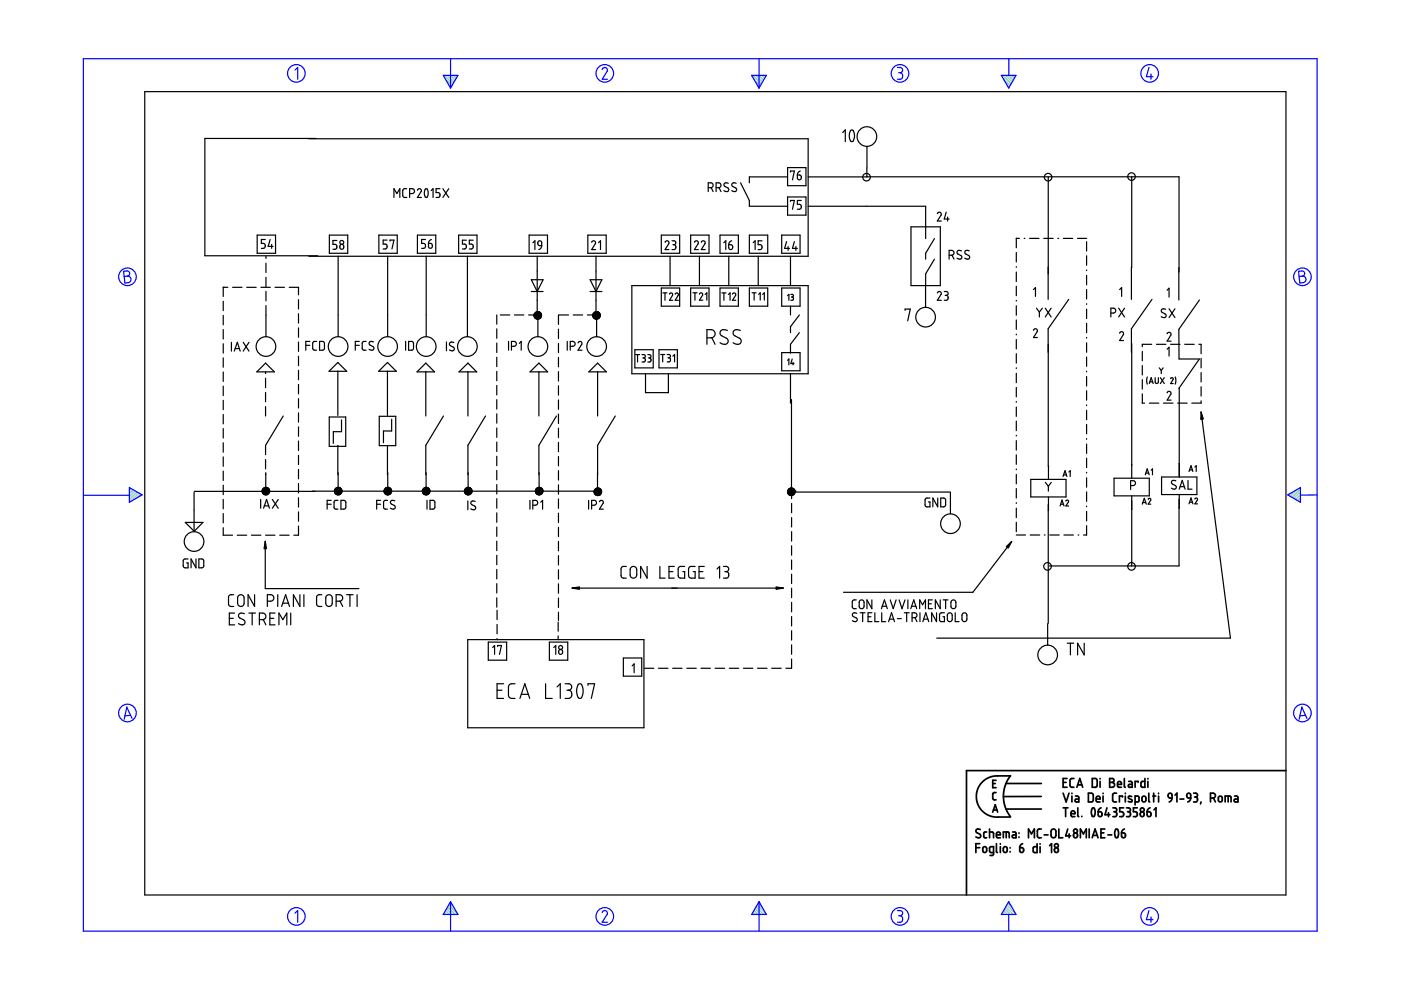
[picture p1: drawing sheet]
<svg xmlns="http://www.w3.org/2000/svg" width="297mm" height="210mm" viewBox="0 0 297 210" stroke-linecap="round" stroke-linejoin="round" font-family="sans-serif">
<g fill="none" stroke="#000" stroke-width=".25">
<path d="M30.7 19.4h241.9v170.4h-241.9zM65.5 29.4h105.8v24.9h-105.8M67 29.4h-23.6v24.8h24M150.2 39.8l.8-.1 .2-.3-.1-.4-.4-.2h-.5v1.8M150.8 39.8l.4 .8M151.8 39.8l.9-.1 .2-.4-.2-.4-.9-.1v1.8M152.4 39.8l.5 .8M154.4 38.9l-.6-.1-.3 .4 .1 .3 .8 .4v.6l-.5 .1-.4-.2M156.1 38.9l-.6-.1-.3 .1v.4l.9 .6v.6l-.5 .1-.4-.2M157 38.8l1.9 3.7v1.2h8.1M167 37.5h-8.1v1.3M167 35.5h3.9v3.9h-3.9z"/>
<path d="M167.6 36.5v-.2h.8l-.4 1.8M169.1 37.1h.5l.3 .2v.5l-.2 .3h-.2l-.4-.2zM169.7 36.3l-.5 .3-.1 .5M178.7 28.1l.5-.6v2.5M180.4 27.6h.5l.2 .5 .1 .9-.2 .7a.41 .41 0 0 1-.6 .3 .41 .41 0 0 1-.2-.5l-.1-1zM183.7 37.5h66.3v20.2M183.8 35.6v1.9h-12.5M183.8 31v4.6M222.2 37.5v26M239.9 37.5v19.3M54.5 49.8h3.9v3.9h-3.9zM56.2 50.8h-.8v.8h.6l.2 .3-.1 .7-.7 .1"/>
<path d="M56.4 54.3v.5M56.4 55.8v2M56.4 58.8v2M57.3 50.8l-.4 1.4h1M57.6 51.8v.9M69.8 49.8h3.9v3.9h-3.9zM71.4 51h-.8v.8h.5l.3 .3-.1 .6-.7 .2M71.7 54.3v17.1M72.2 51.9l.4-.1 .3 .3v.5l-.3 .2-.5-.2v-.4zM80.3 49.8h3.9v3.9h-3.9zM82.1 50.9h-.9v.9h.5l.4 .3-.1 .6-.8 .1M82.2 54.3v17.1"/>
<path d="M82.7 51.1v-.2h.8l-.4 1.9M83.5 41.9v-1.9l.7 1 .6-1v1.9M86.2 40h-.6l-.2 .4 .1 1.3 .2 .2h.5M86.8 41h.7l.3-.1 .1-.5-.2-.3-.9-.1v1.9M88.5 40.3l.5-.3 .3 .4-.8 1.5h.8M88.5 49.8h3.9v3.9h-3.9zM90.2 40.1a.55 .55 0 0 1 .6 .7l-.1 .8a.34 .34 0 0 1-.5 .2 .34 .34 0 0 1-.2-.4v-.6zM90.2 50.8h-.8v.8h.6l.2 .3-.2 .7-.6 .1M90.4 54.3v17.1M90.8 51.6l.8 .2 .1 .5-.2 .2-.4 .1-.2-.1zM91.4 40.4l.4-.4v1.9M91.5 50.8l-.5 .3-.2 .5"/>
<path d="M93.3 40h-.8v.8l.5 .1 .3 .3-.2 .6-.6 .1M93.9 40l1.2 1.9M95.1 40l-1.2 1.9M97.2 49.8h3.9v3.9h-3.9zM98.9 50.9h-.9v.9h.6l.3 .3-.1 .6-.8 .1M99.1 54.3v17.1M100.3 50.9h-.8v.9h.5l.3 .3-.1 .6-.7 .1M112.2 49.8h3.9v3.9h-3.9zM112.6 59.3h2.5l-1.2 2.5zM113 51.5l.4-.4v1.8M113.9 54.3v11.9M114.2 51.2l.4-.1 .2 .1 .1 .9-.8-.2-.1-.5z"/>
<path d="M114.9 52.1l-.2 .5-.5 .3M124.6 49.8h3.9v3.9h-3.9zM125.1 59.3h2.5l-1.2 2.5zM125.5 51.4l.2-.3h.3l.3 .3-.8 1.5h.8M126.4 54.3v12.5M126.9 51.5l.4-.4v1.8M140.2 49.8h3.9v3.9h-3.9zM141 51.4l.3-.3 .5 .1v.5l-.8 1.2h.8M142.1 54.3v6.3M142.5 51.1h.5l.3 .2-.1 .4-.3 .2M142.7 51.9h.2M142.9 51.9l.3 .1 .1 .6-.3 .3h-.5"/>
<path d="M146.4 49.8h3.9v3.9h-3.9zM147.2 51.4l.4-.3 .4 .1v.4l-.8 1.3h.9M148.3 54.3v6.3M148.7 51.4l.3-.3 .5 .1v.4l-.8 1.3h.8M152.7 49.8h3.8v3.9h-3.8zM153.5 51.5l.4-.4v1.8M154.5 51.9l.8 .1v.5l-.1 .4h-.3l-.3-.2zM154.5 54.3v6.3M155.1 51.1l-.5 .3-.1 .5M158.9 49.8h3.9v3.9h-3.9zM159.7 51.5l.4-.4v1.8M160.8 54.3v6.3"/>
<path d="M161.6 51.1h-.9v.8h.6l.3 .4-.1 .5-.8 .1M165.7 49.8h3.9v3.9h-3.9zM166.8 51.2l-.5 1.5h1.1M167 41.8h3.9v3.8h-3.9zM167.1 52.3v.8M167.6 42.7v-.2h.8l-.4 1.9M167.6 54.3v6.3M168.4 51.2l-.4 1.5h1.1M168.7 52.3v.8M169.9 42.5h-.8v.8h.5l.3 .3-.1 .6-.7 .2M171.3 43.7h25v6.9M193.1 48.1h6.3v12.5h-6.3z"/>
<path d="M198.1 50.6l-1.8 3.1v1.2M198.1 54.9l-1.8 3.2v2.5M198.7 45.3l.5-.3 .4 .4-.9 1.5h.9M200.6 45l-.4 1.4h1M200.9 46v.9M201.2 54.1l.9-.1 .2-.3-.1-.4-.3-.2h-.7v1.8M201.8 54.1l.5 .8M203.8 53.2l-.7-.1-.2 .5 .9 .6 .1 .6-.5 .1-.5-.2M205.5 53.2l-.7-.1-.2 .5 .2 .3 .7 .4v.5l-.4 .1-.5-.2M215.5 50.5h.1M215.5 53.5v2M215.5 56.5v.2"/>
<path d="M215.5 57.7v2M216.1 50.5h-.6v2M217.1 50.5h.2M218.3 50.5h2M221.3 50.5h2M224.3 50.5h.2M225.4 50.5h2M228.5 50.5h1.9M230.4 51.2v2M230.4 54.2v2M230.4 57.2v.2M230.4 58.4v2"/>
<path d="M239.9 56.6v6.9M249.9 56.7v6.9M47.3 60.9h.1M47.3 63.9v2M47.3 66.9v2M47.3 69.9v2M47.3 72.9v2M47.3 75.9v2M47.3 78.9v2M48.3 60.9h-1v2M49.1 72.6v1.8M49.3 60.9h2"/>
<path d="M49.7 74.4l.6-1.8 .6 1.8M49.9 73.9h.9M51.6 72.6l1.2 1.8M52.3 60.9h2M52.8 72.6l-1.2 1.8M54.4 78.8l1.9-1.8 1.9 1.8zM55.3 60.9h2M56.3 78.8v.4M56.4 61.8v2M56.4 64.8v6.6M58.3 60.9h2M61.3 60.9h2v1.6"/>
<path d="M63.3 63.5v2M63.3 66.5v2M63.3 69.5v2M63.3 72.5v2M63.3 75.5v2M63.3 78.5v2M64.8 73.2h.9M65.7 72.4h-.9v1.9M67.1 72.4h-.6l-.2 .3v1.2l.3 .4h.5M67.8 72.4h.7l.3 .3v1.2l-.3 .3-.7 .1zM71.6 78.7v9.4M71.6 76.9l1.9 1.8h-3.7z"/>
<path d="M75.3 73.2h.9M76.2 72.4h-.9v1.9M77.6 72.4h-.6l-.2 .3 .1 1.4 .2 .2h.5M79.2 72.5l-.7-.1-.2 .5 .8 .6 .1 .6-.5 .2-.4-.3M80.3 78.7l1.8-1.8 1.9 1.8zM82.1 78.7v9.4M86 72.4v1.9M86.6 72.4h.8l.3 .3v1.2l-.3 .3-.8 .1zM90.3 77l1.8 1.8h-3.7zM90.3 78.8v9.4M94.7 72.5v1.9M96.2 72.6l-.6-.1-.3 .2v.3l1 .7v.4l-.3 .3-.7-.2"/>
<path d="M97.3 78.8l1.9-1.8 1.9 1.8zM99.2 78.8v9.4M105.3 66.8v1.9M105.3 69.7v2M105.3 72.7v2M105.3 75.7v2M105.3 78.7v2M106.1 66.8h2M107.8 72.4v1.9M108.4 73.4l.9-.1 .2-.3-.1-.4-.3-.2h-.7v1.9M109.1 66.8h2M110.1 72.8l.4-.4v1.9"/>
<path d="M112.1 66.8h1.9M112.4 78.8l1.9-1.8 1.8 1.8zM112.6 61.8h2.5M113.6 66.8l-.4 .3M113.8 66.8l-.5 .5M113.8 66.1l-.6 .5M113.9 66.1l-.7 .6M114 66.8l-.6 .6M114 66.8v4.6M114 66.1l-.8 .8M114.1 66.8l-.7 .6M114.1 66.1l-.9 .9"/>
<path d="M114.2 66.8l-.7 .7M114.2 66.1l-.7 .7M114.3 78.8v9.4M114.3 66.1l-1 1.1M114.4 66.1l-.6 .7M114.4 66.2l-1.1 1.1M114.5 66.3l-.5 .5M114.5 67.4l-.1 .2M114.5 66.8l-.8 .8M114.5 66.7l-.9 .9M114.5 66.8h.1M114.5 66.3h.1"/>
<path d="M114.6 66.8h-.1M114.6 66.3h-.1M114.6 66.4l-.4 .4M114.7 67.3l-.2 .2M114.7 66.4l-1.1 1.1M114.7 66.5l-.2 .2M114.7 67.2l-.4 .4M114.7 66.5l-.2 .3M114.8 66.7l-1 .9M114.8 67l-.7 .7M114.8 66.7l-.9 .9M114.8 66.9l-.8 .8"/>
<path d="M118.4 66.8v2M118.4 69.8v2M118.4 72.8v2M118.4 75.8v2M118.4 78.8v2M118.5 66.8h2M120.3 72.4v1.9M120.9 73.4l.9-.1 .1-.3-.1-.4-.3-.2h-.6v1.9M121.5 66.8h2M122.6 72.7l.3-.3 .4 .2 .1 .3-.8 1.4h.8M124.5 66.8h2M124.8 78.8l1.9-1.8 1.9 1.8z"/>
<path d="M125.1 61.8h2.5M125.9 66.8l-.2 .2M126.1 66.8l-.4 .4M126.2 66.1l-.5 .5M126.3 66.8l-.5 .5M126.3 66.1l-.6 .6M126.5 66.8l-.6 .6M126.5 66.8v4.6M126.5 66.1l-.8 .8M126.6 66.1l-.7 .7M126.7 66.1l-1 1M126.7 78.8v9.4"/>
<path d="M126.7 66.1l-.6 .7M126.8 66.8l-.8 .7M126.9 66.1l-.7 .7M126.9 66.2l-1.1 1.1M127 66.9l-.7 .7M127 66.3l-.6 .5M127 66.3h.1M127 66.3l-.5 .5M127 66.8h.1M127.1 66.4l-1.1 1.1M127.1 67.3l-.2 .3M127.1 66.4l-.4 .4"/>
<path d="M127.2 66.5l-1.1 1.1M127.2 67.2l-.5 .4M127.2 66.5l-1 1.1M127.3 66.7l-1 .9M127.3 67l-.8 .7M127.3 66.7l-.2 .1M127.3 66.9l-.8 .8M134 60.6h37.3v18.6h-37.3zM134.6 74.1h3.9v3.9h-3.9zM134.7 75.2h.9M135.2 75.2v1.6M136.1 75.2h.5a.35 .35 0 0 1 .2 .4 .35 .35 0 0 1-.3 .3"/>
<path d="M136.3 75.9h.2M136.5 75.9l.3 .1v.5l-.2 .3h-.5M136.9 79.3v3.9h4.8v-3.9M137.4 75.2h.4a.35 .35 0 0 1 .2 .4 .35 .35 0 0 1-.3 .3M137.5 75.9h.2M137.7 75.9l.3 .3v.4l-.2 .2h-.4M139.7 74.1h3.9v3.9h-3.9zM140.1 75.2h.8M140.2 61.1h3.9v3.8h-3.9zM140.5 75.2v1.5M140.5 62.1h.9M141 62.1v1.6"/>
<path d="M141.5 75.2h.4a.34 .34 0 0 1 .3 .4 .34 .34 0 0 1-.4 .3M141.6 75.9h.2M141.8 75.9l.3 .2v.4l-.2 .2h-.4M141.9 62.4a.35 .35 0 0 1 .5-.3 .35 .35 0 0 1 .2 .5l-.7 1.1h.7M142.7 75.5l.3-.3v1.5M143.2 62.4a.35 .35 0 0 1 .4-.3 .35 .35 0 0 1 .2 .5l-.6 1.1h.6M146.4 61.1h3.9v3.8h-3.9zM146.9 62.1h.9M147.3 62.1v1.5M148.3 62.4a.35 .35 0 0 1 .5-.3 .35 .35 0 0 1 .1 .5l-.6 1h.7M149.5 62.4l.4-.3v1.5M149.9 71.6h1.1l.4-.3 .2-.7-.3-.5-.4-.2h-1v3.1"/>
<path d="M150.9 71.6l.7 1.4M152.7 61.1h3.8v3.8h-3.8zM153.1 62.1h.8M153.5 62.1v1.6M154.2 70.1l-1.1-.2-.3 .3-.1 .5 .2 .4 1.4 .8 .1 .4-.1 .4-.4 .3h-.4l-.8-.3M154.4 62.4l.4-.3v1.6M155.3 62.4a.36 .36 0 0 1 .5-.3 .36 .36 0 0 1 .2 .5l-.7 1.1h.7M157 70.1l-1.1-.2-.4 .3-.1 .5 .2 .4 1.4 .7 .1 .4v.4l-.5 .4-.6-.1-.6-.2M158.9 61.1h3.9v3.8h-3.9zM159.4 62.1h.9M159.9 62.1v1.5M160.8 62.4l.4-.3v1.5"/>
<path d="M161.7 62.4l.4-.3v1.5M165.7 61.1h3.9v3.8h-3.9zM165.7 74.8h3.9v3.8h-3.9zM167 62.7l.3-.3v1.3M167 76.4l.3-.3v1.3M167.6 64.9v1.9M167.6 79.2v6.3M167.7 62.4h.3a.28 .28 0 0 1 .2 .3 .28 .28 0 0 1-.2 .3M167.8 63h.2M168 63l.2 .2v.3l-.1 .1-.4 .1M168 76.1l-.3 1h.7M168.1 76.8v.6"/>
<path d="M169.5 66.8l-1.9 2.5v1.2M169.5 70.5l-1.9 2.5v1.9M191.9 65.8v-.3h1.1l-.6 2.5M196.2 60.6v4.6M198.7 62.1l.3-.3h.3l.3 .4-.9 1.5h.9M200.2 61.8h.5l.3 .2v.4l-.4 .2M200.4 62.6h.2M200.6 62.6l.4 .2v.6l-.3 .3h-.5M215.5 60.7v2M215.5 63.7v.1M215.5 64.8v2M215.5 67.8v2"/>
<path d="M215.5 70.8v.2M215.5 72v2M215.5 75v2M215.5 78v.1M215.5 79.1v2M219.1 70l.3-.3 .5 .2v.4l-.8 1.3h.8M219.1 61.4l.4-.4v1.8M219.8 65.3l.6 .9M220.4 66.2v1M221 65.3l-.6 .9M221.6 65.3l1.3 1.9M222.9 65.3l-1.3 1.9"/>
<path d="M226.6 63.5l-4.4 6.2 .1 31.9M230.4 61.4v2M230.4 64.4v.1M230.4 65.5v2M230.4 68.5v2M230.4 71.5v.2M230.4 72.7v2M230.4 75.7v2M230.4 78.7v.1M230.4 79.8v2.1M235.5 66.4h.6l.4-.2 .1-.4-.3-.4-.8-.1v1.9M237.2 65.3l1.2 1.9"/>
<path d="M237.4 70.6l.3-.3 .5 .3v.3l-.8 1.3h.8M237.4 61.4l.4-.4v1.8M238.4 65.3l-1.2 1.9M239.9 72.9v28.5M242.2 74.5v2M242.2 77.5v2M243.2 79.9l-.1 .5 .1 1M244.2 73h-2v.5M244.2 63.5l-4.3 6.2v5M245.2 73h2M245.8 78l.4 .5M246.2 78.5v.7"/>
<path d="M246.6 78l-.4 .5M247.1 65.6l-.6-.1-.3 .5 .1 .2 .9 .5v.4l-.2 .2-.8-.2M247.5 70.8l.3-.3 .4 .1 .1 .4-.8 1.3h.8M247.5 61.5l.4-.4v1.9M247.5 74l.4-.4v1.9M247.9 65.5l1.2 1.8M248.2 73h2M249.1 65.5l-1.2 1.8M249.2 79.9l.1 .6-.1 .9M251.2 73h2M254.2 73h.5v2M254.3 63.6l-4.4 6.2 .1 6.3h4.3"/>
<path d="M254.3 76.1l-4.4 6.3M254.7 76v2M254.7 79v2M47.3 81.9v2M47.3 84.9v2M47.3 87.9v2M47.3 90.9v2M47.3 93.9v2M47.3 96.9v2M47.3 99.9v2M56.3 80.2v2M56.3 83.2v2"/>
<path d="M56.3 86.2v2M56.3 97.4v2M60 88.2l-3.7 6.2v2M63.3 81.5v2M63.3 84.5v2M63.3 87.5v2M63.3 90.5v2M63.3 93.5v2M63.3 96.5v2M63.3 99.5v2M69.8 88.4h3.5v6.2h-3.5zM71.6 94.4v6.2"/>
<path d="M72.4 89v2.5h-1.7v2.5M80.4 88.3h3.5v6.2h-3.5zM82.1 94.4v6.2M83 88.9v2.5h-1.7v2.5M94 88.2l-3.7 6.2v6.2M102.9 88.2l-3.7 6.2 .1 9.8M105.3 81.7v2M105.3 84.7v2M105.3 87.7v2M105.3 90.7v2M105.3 93.7v2M105.3 96.7v2"/>
<path d="M105.3 99.7v2M118 88.2l-3.7 6.2v9.8M118.4 81.8v2M118.4 84.8v2M118.4 87.8v2M118.4 90.8v2M118.4 93.8v2M118.4 96.8v2M118.4 99.8v2M130.5 88.2l-3.8 6.2v9.8M167.8 84.7v21M215.5 82.1v2"/>
<path d="M215.5 85.1v.2M215.5 86.3v2M215.5 89.3v2M215.5 92.3v.1M215.5 93.4v2M215.5 96.4v2M215.5 99.4v.2M230.4 82.8v2M230.4 85.9v.1M230.4 87v2M230.4 90v2M230.4 93v.1"/>
<path d="M230.4 94.1v2M230.4 97.1v2M239.9 98.6h.1M242.2 83.5v2h.5M242.2 80.5v2M243.7 81.3l.4-1.2 .4 1.2M243.7 85.5h2M243.8 81h.6M244.1 99.7l.2-.3v1.3M244.9 80.1v.9a.34 .34 0 0 0 .4 .3 .34 .34 0 0 0 .3-.3v-.9M246 80.1l.8 1.2M246.7 85.5h2"/>
<path d="M246.8 80.1l-.8 1.2M247.5 83.3l.3-.3 .4 .2 .1 .3-.8 1.3h.8M248.2 80.3a.27 .27 0 0 1 .4-.2 .27 .27 0 0 1 .1 .4l-.5 .8h.6M249.7 85.5h2M250 98.3h.1M250 82.2v18.9M252.1 100l.4-1.3 .4 1.3M252.2 99.6h.6M253.3 99l.3-.3v1.3M254.7 82v2M254.7 85v.5h-2M254.7 87.3l6.2 48h-62.3"/>
<path d="M39.3 110.8h3.7l-1.8 1.8zM39.9 118.5h-.8l-.2 .3-.1 1.2 .2 .3 .9 .1v-1h-.3M41.1 104.4v8.3M41.2 104.2h25.6M41.6 118.5v1.9l-1.1-1.9v1.9M42.2 118.5h.6l.4 .2v1.3l-.3 .4h-.7zM47.3 111.9v1.6h2M47.3 102.9v2M47.3 105.9v2M47.3 108.9v2M50.3 113.5h2M53.3 113.5h2"/>
<path d="M55.3 105.9v1.9M55.9 107.8l.6-1.9 .6 1.9M56 104.1l-.4 .4M56 103.4l-.4 .4M56 107.3h1M56.2 103.4l-.6 .5M56.2 114.8v10h19.9M56.3 104.1l-.5 .5M56.3 100.4v.2M56.3 113.5h2M56.3 103.3l-.7 .8M56.3 100.2v4"/>
<path d="M56.4 103.3l-.8 .9M56.5 104.1l-.6 .7M56.5 103.3l-.9 1M56.6 103.4l-1 1M56.7 104.1l-.7 .7M56.7 103.4l-.8 .7M56.7 103.4l-1 1.1M56.9 103.5l-1.2 1.1M56.9 104.1l-.7 .8M57 103.6l-1.2 1.1M57 103.6l-.5 .5M57 103.7l-.4 .4"/>
<path d="M57.1 103.8l-1.1 1M57.1 104.4l-.5 .5M57.1 103.8l-.3 .3M57.1 104.1l-.7 .8M57.1 104.3l-.6 .6M57.1 103.9l-1 1M57.2 104.1l-.9 .8M57.2 104l-.2 .1M57.7 105.9l1.3 1.9M59 105.9l-1.3 1.9M59.3 113.5h2M63.3 111.5v2h-1"/>
<path d="M63.3 102.5v2M63.3 105.5v2M63.3 108.5v2M66.2 104.1h60.6l-.7 .7M69.4 106.9h.8M70.2 106.1h-.8v1.8M70.9 104.1h.1M70.9 104.3h.1M71.2 104.1l-.2 .3M71.3 104.1l-.3 .4M71.4 103.4l-.4 .4M71.5 103.4l-.6 .5"/>
<path d="M71.5 104.1l-.4 .5M71.6 106.1h-.5l-.3 .3 .1 1.3 .2 .2h.5M71.7 100.2v4M71.7 103.3l-.8 .8M71.8 103.3l-.9 .8M71.8 104.1l-.6 .7M71.9 103.3l-1 1M71.9 103.4l-.8 .7M72.1 103.4l-.8 .7M72.1 103.4l-1.1 1.1M72.2 103.5l-.7 .6M72.2 103.5l-1.1 1.2"/>
<path d="M72.3 106.1h.7l.3 .3v1.1l-.3 .4h-.7zM72.3 104.1l-.8 .8M72.3 103.6l-.6 .5M72.3 103.6l-1.1 1.1M72.4 103.7l-1.1 1.1M72.4 103.8l-1 1.1M72.4 104.1l-.8 .8M72.5 104.4l-.5 .5M72.5 103.9l-1 1M72.5 104.3l-.6 .6M72.5 103.9l-.3 .2M72.5 104.1l-.8 .8"/>
<path d="M72.5 104.1h-.1M79.9 106.9h.8M80.7 106.1h-.8v1.8M81.6 104.1l-.2 .2M81.7 103.5l-.1 .2M81.9 104.1l-.4 .4M81.9 103.4l-.4 .4M82 104.1l-.4 .5M82.1 103.3l-.7 .7M82.1 106.1h-.5l-.3 .3 .1 1.4 .7 .1M82.2 103.3l-.8 .8M82.2 100.2v4"/>
<path d="M82.3 103.3l-.8 .8M82.4 103.3l-1 1M82.5 104.1l-.7 .7M82.5 103.4l-.8 .7M82.6 103.4l-1.1 1M82.7 103.5l-.7 .6M82.7 103.5l-1.1 1.1M82.7 104.1l-.7 .8M82.8 103.5l-1.1 1.2M82.8 103.6l-1.1 1.1M82.9 104.6l-.2 .2M82.9 103.7l-1.1 1.1"/>
<path d="M82.9 103.7l-.4 .4M83 104.1l-.8 .8M83 103.8l-1.1 1.1M83 103.9l-.3 .2M83 104.3l-.6 .6M83 104.2l-.7 .7M83 104l-.9 .9M83 104l-.1 .1M83.7 106.2l-.7-.1-.2 .5 .9 .7 .1 .5-.5 .1-.5-.2M89.6 104.1v.1M89.6 104.1h-.1M89.6 103.8h.1"/>
<path d="M89.9 104.1l-.3 .3M90.1 104.1l-.4 .5M90.1 103.4l-.5 .5M90.2 103.3l-.6 .6M90.3 104.1l-.5 .6M90.3 100.2v4M90.4 103.3l-.8 .8M90.5 104.1l-.6 .7M90.5 106.1v1.8M90.6 103.4l-1 .9M90.6 103.4l-.8 .7M90.7 103.4l-1.1 1.1"/>
<path d="M90.8 103.4l-.8 .7M90.8 103.5l-1.1 1.1M90.9 104.1l-.8 .8M90.9 103.5l-.6 .6M91 103.6l-1.1 1.2M91 103.7l-.5 .4M91.1 104.5l-.4 .3M91.1 103.7l-.5 .4M91.1 103.8l-1.1 1.1 .7-.8M91.1 103.9l-.9 1M91.1 104.4l-.5 .5M91.1 104.1l-.8 .8"/>
<path d="M91.1 103.9l-.2 .2M91.1 104.2l-.7 .7M91.1 104.1h.1M91.2 106.1h.7l.3 .3v1.2l-.3 .3h-.7zM98.5 104.1v.1M98.7 104.1l-.2 .3M99 103.4l-.5 .4M99 104.7l-.1 .1M99 104.6l-.2 .2M99 103.8l-.5 .5M99 104.1h-.2M99 103.6l-.5 .5"/>
<path d="M99 103.4l-.5 .5M99 104.1v.1M99.1 103.3l-.1 .2M99.2 106.2v1.9M99.2 104.1l-.2 .3M99.3 103.3l-.8 .8M99.3 103.3l-.3 .4M99.4 104.1l-.4 .5M99.5 103.4l-.8 .7M99.5 103.4l-.5 .5M99.6 103.4l-1 1.1M99.7 104.1l-.8 .7"/>
<path d="M99.7 103.4l-.7 .7M99.8 103.5l-1.1 1.1 .3-.2M99.8 103.5l-.6 .6M99.9 103.6l-.6 .5M99.9 104.1l-.8 .8M99.9 103.6l-1.2 1.1M100 103.7l-1 1.1M100 103.8l-.4 .3M100 104.5l-.4 .4M100 104.4l-.5 .5M100 103.9l-.2 .2M100.1 103.9l-1.1 1"/>
<path d="M100.1 104.2l-.8 .7M100.1 104.1l-.9 .8M100.8 106.3l-.7-.1-.2 .2-.1 .3 1 .7v.5l-.5 .2-.5-.2M105.3 102.7v2M105.3 105.7v2M105.3 108.7v2M105.3 111.7v2M105.3 114.7v2M105.3 117.7v2M112.4 106.1v1.8M113 107.1l.8-.1 .2-.3-.1-.4-.3-.2h-.6v1.8M113.6 104.1l-.1 .2"/>
<path d="M113.8 104.1l-.2 .3M113.8 103.5l-.1 .2M114 104.1l-.4 .4M114.1 103.4l-.6 .5M114.2 103.3l-.7 .7M114.4 103.3l-.9 .8M114.4 103.3l-.9 .9M114.5 104.6l-.3 .3M114.5 104.4l-.5 .5M114.5 104.1l-.6 .7 .6-.7M114.5 103.7l-.8 .9M114.5 103.4l-.9 1"/>
<path d="M114.5 104.7l-.2 .2M114.5 103.8l-.3 .3M114.5 103.4l-.7 .7M114.6 104.1l-.1 .1M114.6 106.5l.4-.4v1.8M114.7 103.4l-.7 .7M114.8 103.5l-.3 .2M114.8 104.1l-.3 .3M114.9 103.5l-1.2 1.2 .5-.6M114.9 103.6l-.4 .3M115 103.7l-.5 .4M115 104.1l-.5 .5"/>
<path d="M115 103.8l-1 1.1M115 104.5l-.3 .4M115.1 103.8l-.4 .3M115.1 104.2l-.7 .7M115.1 103.9l-1 1M115.1 104l-.1 .1M115.1 104.2l-.6 .6M118.4 102.8v2M118.4 105.8v2M118.4 108.8v2M118.4 111.8v2M118.4 114.8v2"/>
<path d="M118.4 117.8v2M124.8 106.1v1.8M125.4 107.1h.6l.4-.2 .1-.4-.2-.3-.9-.1v1.8M126.1 104.1l-.2 .2M126.3 104.1l-.3 .4M126.4 103.6l-.4 .3M126.5 103.5l-.5 .5M126.7 103.5l-.7 .6M126.7 103.5l-.8 .7M126.9 103.5l-.7 .6M127 103.5l-1 .9M127 105h.1"/>
<path d="M127 105l-.1 .1M127 104.7l-.3 .4M127 104.5l-.5 .5M127 104.3l-.7 .6M127 104.1l-.8 .8M127 103.8l-.9 .9M127 103.9l-.3 .2M127 103.6l-.6 .5M127.1 106.4l.3-.3 .4 .2 .1 .4-.8 1.2h.8M127.1 103.5l-1.1 1.1 .5-.5M127.1 103.6l-.1 .1M127.2 104.1l-.8 .9"/>
<path d="M127.2 103.6l-.2 .3M127.3 103.7l-1.1 1.2M127.4 104.1l-.9 .9M127.4 103.8l-.4 .4M127.4 103.8l-.3 .3M127.5 103.9l-.5 .5M127.5 104l-.2 .1M127.5 104.4l-.5 .6 .5-.5M127.5 104.1l-.5 .5M127.6 104.2l-.9 .9M127.6 104.3l-.6 .5M167 104.1v.1"/>
<path d="M167.3 103.6l-.1 .2M167.5 104.6l-.3 .2M167.5 104.4l-.4 .3M167.5 105h-.1M167.5 104.7l-.2 .2M167.5 104.1l-.5 .4M167.5 103.7l-.5 .4M167.5 103.8l-.4 .3M167.5 104.1v.1M167.6 103.5l-.6 .6M167.6 105.1l1-.9-.9 .9M167.6 104.1l-.5 .6"/>
<path d="M167.7 103.5l-.2 .2M167.8 106.7v2M167.8 109.7v2M167.8 112.7v2M167.8 115.7v2M167.8 118.7v2M167.8 104.1l.6-.4-.9 .9M167.8 104.3h33.6M167.9 103.5l-.9 .9M167.9 104.1l-.7 .7M167.9 103.5l-.4 .4M168 103.5l-.6 .6"/>
<path d="M168.1 103.5l-1.1 1.1M168.1 104.1l-.6 .7M168.2 103.6l-.6 .5M168.2 103.6l-.7 .8M168.4 103.8l-.4 .3M168.4 103.8l-1.1 1.1M168.5 103.9l-1 1.1 .9-.9M168.5 104.6l-.4 .4M168.5 104l-.2 .1M168.6 104.1h.1M168.6 104.4l-.7 .7M168.6 104.1h-.1"/>
<path d="M168.6 104.3l-.8 .8M197.2 105.6h-.8l-.3 .3v1.2l.2 .3 .9 .1v-1.1h-.4M198.8 105.6v1.9l-1-1.9v1.9M199.5 105.6h.7l.3 .3v1.2l-.3 .3-.7 .1zM201.5 104.4v4.5M214.5 114.8l-8.2 10.8h-27.5M215.5 113.4h1.9M215.5 100.6v2M215.5 103.6v2M215.5 106.6v.1M215.5 107.7v2M215.5 110.7v2"/>
<path d="M218.4 113.4h2M218.5 101.6h7.5v3.8h-7.5zM221.4 113.4h.2M221.6 102.3l.7 .8M222.2 107v25.2M222.3 103.1v1M222.3 105.4v2.8M222.6 113.4h2M222.9 102.3l-.6 .8M224.8 107.3l.4-1.3 .4 1.3M224.9 106.9h.6M225.4 101l.4-1.2 .4 1.2"/>
<path d="M225.5 100.7h.6M225.6 113.4h2M226 106.2a.28 .28 0 0 1 .4-.2 .28 .28 0 0 1 .1 .4l-.5 .9h.6M226.6 100.1l.3-.3v1.2M228.6 113.4h.1M230.4 111.4v2h-.7M230.4 100.1v.2M230.4 101.3v2M230.4 104.3v2M230.4 107.3v.1M230.4 108.4v2M236.2 101.4h7.5v3.7h-7.5z"/>
<path d="M239.7 103h.6l.4-.3v-.3l-.1-.4-.9-.1v1.9M239.9 107.9h.1M239.9 105.1v14.9M242.2 106.9l.4-1.3 .4 1.3M242.3 106.6h.6M242.8 100.7l.4-1.3 .4 1.3M242.9 100.3h.6M243.4 105.9a.29 .29 0 0 1 .4-.2 .29 .29 0 0 1 .2 .4l-.6 .8h.6M246.3 101.1h7.5v3.8h-7.5zM249.3 102l-.7-.1-.2 .5 .1 .2 .8 .4v.5l-.4 .2-.5-.2M250 105.8v14.2h-27.5M250 107.7h.1"/>
<path d="M250 104.9v2.8M250 103.7l.7-1.8 .6 1.8M250.2 103.2h.9M251.9 101.9v1.8h.8M252.1 106.8l.4-1.2 .4 1.2M252.2 106.5h.6M253.3 105.8a.29 .29 0 0 1 .4-.2 .29 .29 0 0 1 .2 .4l-.6 .8h.6M48.6 131.1h.9M49.6 126.1h-.8l-.3 .4v1.9l.4 .2h.7M49.7 130h-1.1v2.5h1.1M50.5 126.4l.7-.3 .5 .3 .1 1.6-.4 .5h-.6l-.4-.4v-1.4zM51.8 130.1l-.9-.1-.2 .2-.1 .4 .2 .4 1 .6 .1 .2-.1 .5-.5 .2-.7-.3"/>
<path d="M52.8 130h1.4M53.5 130v2.5M54 126.1v2.5l-1.4-2.5v2.5M55 131.4l1.1-.1 .3-.5-.2-.6-.3-.2h-.9v2.5M55.8 131.4l.6 1.1M56.7 127.5h.8l.4-.2 .2-.6-.3-.5-1.1-.1v2.5M57.2 131.1h.8M58.3 130h-1.1v2.5h1.1M58.9 126.1v2.5M59.1 132.5v-2.5l.9 1.4 .8-1.4v2.5M59.7 128.6l.9-2.5 .8 2.5M59.9 127.9h1.3"/>
<path d="M61.6 130v2.5M63.6 126.1v2.5l-1.4-2.5v2.5M64.4 126.1v2.5M68.2 126.1h-.7l-.4 .5 .1 1.8 .4 .2h.6M69.2 126.4l.7-.3 .5 .5v1.4l-.1 .3-.4 .3-.4-.1-.4-.4v-1.5zM71.3 127.5h.8l.3-.2 .3-.4-.2-.6-.4-.2h-.8v2.5M72.1 127.5l.6 1.1M73.5 126.1h1.4M74.2 126.1v2.5M75.7 126.1v2.5M99.2 135.6h37.3v18.7h-37.3zM103.5 136.1h3.9v3.9h-3.9z"/>
<path d="M104.5 137.3l.4-.4v1.8M105.3 120.7v2M105.3 123.7v2M105.3 126.7v2M105.4 129.4v2M105.4 132.4v2M105.4 135.4v.2M105.5 137.1v-.2h.8l-.4 1.8M116.5 136.1h3.9v3.9h-3.9zM117.4 137.3l.4-.4v1.8M118.3 131.9v1.9M118.3 134.8v.8"/>
<path d="M118.4 120.8v2M118.4 123.8v2M118.4 126.8v2M118.4 129.8v1.8M118.5 137.9l.4-.2 .3 .2 .1 .5-.2 .2-.3 .1-.3-.1zM121.3 124.7h44.8M132.2 139.5h3.9v3.9h-3.9zM132.8 120.1h-.8l-.3 .4v1.8l.4 .3h.7M133.8 120.3l.6-.2 .5 .4 .1 1.5-.5 .6-.5-.1-.4-.4v-1.4zM137.2 120.1v2.5l-1.4-2.5v2.5M139.9 120.1v2.5h1.1M141.8 121.2h.9"/>
<path d="M143 120.1h-1.2v2.5h1.2M145.2 120.1h-1l-.4 .4v1.7l.3 .4h1.1v-1.4h-.4M147.4 120.1h-1l-.4 .4v1.6l.4 .5h1v-1.4h-.4M148.2 121.2h.8M149.3 120.1h-1.1v2.5h1.1M152 120.6l.6-.5v2.5M153.4 120.1h.7l.3 .3 .1 .5-.6 .3M153.7 121.2h.2M153.9 121.2l.6 .3v.7l-.3 .4h-.8M167.8 121.7v2M167.8 124.7v2M167.8 127.7v2"/>
<path d="M167.8 130.7v2M167.8 133.7v2M167.8 136.7v2M167.8 139.7v2h-1.2M181.5 127.2h-.5l-.3 .4v1.2l.3 .3h.5M181.7 130l-.7-.1-.3 .6 1 .6v.5l-.3 .2-.7-.2M182.3 127.3l.4-.1 .5 .4v1.1l-.3 .3-.4 .1-.3-.4v-1zM182.4 129.9h1M182.9 129.9v1.9M184 130.8h.7M184.8 127.2v1.9l-1-1.9v1.9M184.9 129.9h-.9v1.9h.9"/>
<path d="M185.5 129.9v1.9h.8M186.9 129.1l.6-1.9 .6 1.9M186.9 129.9v1.9h.9M187 128.5h1M188.4 131.8l.6-1.9 .7 1.9M188.6 131.3h.9M188.7 127.2l.7 1.9 .6-1.9M190.3 131.2h.8M190.6 127.2l.6 1.9 .7-1.9M191.7 129.9h1.1M192.2 129.9v1.9M192.5 127.2v1.9"/>
<path d="M193.1 129.1l.6-1.9 .7 1.9M193.3 128.5h.9M193.4 131h.6l.3-.2 .1-.4-.1-.3-.9-.2v1.9M194 131l.4 .8M195 129.1v-1.9l.6 1 .6-1v1.9M195.1 129.9v1.9M195.7 131.8l.6-1.9 .6 1.9M195.8 131.3h.9M196.8 128h.7M197.7 127.2h-.9v1.9h.9M198.6 129.9v1.9l-1.1-1.9v1.9M199.3 127.2v1.9l-1-1.9v1.9"/>
<path d="M200 127.2h1M200.2 129.9h-.7l-.3 .3v1.3l.1 .2 .9 .1v-1h-.3M200.5 127.2v1.9M201 130.1l.5-.2 .4 .4v1.1l-.4 .4-.4-.1-.2-.3zM201.8 127.3l.4-.1 .4 .3v1.2l-.3 .3-.3 .1-.3-.3-.1-1.1zM202.5 129.9v1.9h.8M204.1 130.1l.5-.2 .4 .4v1.1l-.4 .4-.4-.1-.2-.2v-1.1zM222.1 132.2v4.6M226.3 136.4h1.3M226.9 136.4v2.5M229.9 136.4v2.5l-1.4-2.5v2.5M105.4 146.3h1"/>
<path d="M106.8 145h-1.4v3.1h1.4M109.2 145h-.9l-.3 .2-.2 .4 .1 2.1 .4 .4h.9M110.2 148.1l1.1-3.1 1 3.1M110.5 147.2h1.5M115.7 145v3.1h1.4M118.1 145.6l.7-.6v3.1M119.8 145h1l.3 .3 .1 .4-.1 .3-.6 .3M120.2 146.3h.3M120.5 146.3l.6 .4 .1 .9-.4 .4-1 .1M122.6 145.1l.3-.1 .4 .1 .3 .9-.1 1.3-.2 .6-.3 .2-.4-.2-.3-1v-.9zM124.7 145.3v-.3h1.4l-.7 3.1M134 141.2l.5-.4v1.8"/>
<path d="M136.6 141.7h2M139.6 141.7h2M142.6 141.7h2M145.6 141.7h2M148.6 141.7h2M151.6 141.7h2M154.6 141.7h2M157.6 141.7h2M160.6 141.7h2M163.6 141.7h2"/>
<circle cx="183.7" cy="37.6" r=".8"/>
<circle cx="183.8" cy="29" r="2.08"/>
<circle cx="222.2" cy="37.6" r=".8"/>
<circle cx="239.9" cy="37.4" r=".8"/>
<circle cx="72.5" cy="51.4" r=".42"/>
<circle cx="56.4" cy="73.5" r="2.08"/>
<circle cx="71.7" cy="73.5" r="2.08"/>
<circle cx="82.2" cy="73.5" r="2.08"/>
<circle cx="90.4" cy="73.5" r="2.08"/>
<circle cx="99.1" cy="73.5" r="2.08"/>
<circle cx="114" cy="66.9" r=".8"/>
<circle cx="114" cy="73.5" r="2.08"/>
<circle cx="126.5" cy="66.9" r=".8"/>
<circle cx="126.5" cy="73.5" r="2.08"/>
<circle cx="196.2" cy="67.2" r="2.08"/>
<circle cx="41.1" cy="114.8" r="2.08"/>
<circle cx="56.4" cy="104.1" r=".8"/>
<circle cx="71.7" cy="104.1" r=".8"/>
<circle cx="82.2" cy="104.1" r=".8"/>
<circle cx="90.3" cy="104.1" r=".8"/>
<circle cx="99.3" cy="104.1" r=".8"/>
<circle cx="114.3" cy="104.1" r=".8"/>
<circle cx="126.8" cy="104.3" r=".8"/>
<circle cx="167.8" cy="104.3" r=".8"/>
<circle cx="201.5" cy="111" r="2.08"/>
<circle cx="118.9" cy="137.3" r=".41"/>
<circle cx="222.1" cy="120.1" r=".8"/>
<circle cx="222.1" cy="138.9" r="2.08"/>
<circle cx="239.9" cy="120.1" r=".8"/>
</g>
<g fill="none" stroke="#6c9" stroke-width=".25">
<path d="M94.2 16l1.8 1.8M94.5 16.8l1.3 1.4M94.8 16l1.5 1.4M95.3 18.3l.3 .3M95.5 16l1 1M96.1 16l.6 .6M96.7 16l.3 .2M159.6 16l1.8 1.8M159.9 16.8l1.3 1.4M160.3 16l1.4 1.4M160.7 18.3l.3 .3M160.9 16l1 1"/>
<path d="M161.5 16l.6 .6M162.1 16l.2 .2M212.6 16l1.8 1.8M212.8 16.8l1.3 1.4M213.2 16l1.4 1.4M213.7 18.3l.2 .3M213.8 16l1 1M214.4 16l.7 .6M215.1 16l.2 .2M27.5 103.4h-.1M27.9 103.6l-.5 .4M28.3 103.8l-.9 .9"/>
<path d="M28.7 104.1l-1.3 1.2M29 104.3l-1.6 1.6M29.4 104.5l-1.8 1.9M29.8 104.8l-.8 .8M273.4 104.7l-.3 .3M274.9 103.9l-1.4 1.3M275.7 103.6l-1.8 1.9M275.7 106.1l-.2 .3M275.7 105.5l-.6 .6M275.7 104.9l-1 1M275.7 104.2l-1.4 1.5M94 193.8v.1"/>
<path d="M94.2 193.5l.4 .4M94.4 193.1l.9 .8M94.7 192.7l1.2 1.2M94.9 192.3l1.6 1.6M95.1 191.9l1.9 1.9M95.4 191.5l.8 .8M159.4 193.8v.1M159.6 193.5l.4 .4M159.9 193.1l.8 .8M160.1 192.7l1.2 1.2M160.3 192.3l1.6 1.6M160.5 191.9l1.9 1.9"/>
<path d="M160.8 191.5l.8 .8M212.3 193.8v.1M212.6 193.5l.4 .4M212.8 193.1l.8 .8M213 192.7l1.2 1.2M213.2 192.3l1.6 1.6M213.5 191.9l1.8 1.9M213.7 191.5l.8 .8"/>
</g>
<g fill="none" stroke="#00f" stroke-width=".25">
<path d="M17.7 12.4h261.6v185h-261.6zM62.5 14.9l.6-.6v2.5M94 16h3.1l-1.6 2.7zM95.5 12.4v6.3M127.7 14.7l.5-.4 .5 .3v.5l-1 1.7h1.1M159.4 16h3.1l-1.6 2.7zM160.9 12.4v6.3M190.3 14.3h.7l.3 .3v.6l-.5 .2M190.5 15.4h.3M190.8 15.4l.5 .3v.7l-.3 .4h-.7M212.3 16h3.1l-1.5 2.7zM213.9 12.5v3.5"/>
<path d="M243.6 14.3l-.5 2h1.4M244 15.7v1.1M26.2 57.5l.9-.1 .3 .3 .1 .5-.5 .3 .5 .2 .3 .4-.1 .3-.3 .5-.9 .1zM27 58.5l-.7 .1M275.3 57.5l.9-.1 .3 .3 .1 .5-.5 .3 .5 .2 .3 .4-.1 .4-.2 .3-1 .2zM276.1 58.5l-.7 .1M17.8 105h9.6M27.4 103.4l2.7 1.5-2.7 1.6zM273 104.9l2.7-1.5v3.1zM279.3 104.9l-3.6 .1M27.7 151.7l-1.2 .1M28 152.3l-1.1-2.4-.6 2.6"/>
<path d="M276.8 151.7l-1.2 .1M277.1 152.3l-1.1-2.4-.6 2.6M62.5 193.6l.6-.5v2.4M95.5 191.2v6.2M95.5 191.2l1.6 2.7h-3.1zM127.7 193.5l.1-.3 .5-.1 .5 .4-.1 .4-1 1.6h1.1M160.9 191.2v6.2M160.9 191.2l1.6 2.7h-3.1zM190.3 193.1h.6l.4 .2v.5l-.5 .4M190.5 194.2h.3M190.8 194.2l.5 .3v.7l-.4 .3h-.6M213.9 191.2l1.5 2.7h-3.1z"/>
<path d="M213.9 193.9v3.5M243.6 193.1l-.5 1.9h1.4M244 194.4v1.1"/>
<circle cx="62.8" cy="15.6" r="1.87"/>
<circle cx="128.2" cy="15.6" r="1.87"/>
<circle cx="190.8" cy="15.6" r="1.87"/>
<circle cx="243.8" cy="15.6" r="1.87"/>
<circle cx="27" cy="58.7" r="1.87"/>
<circle cx="276.1" cy="58.7" r="1.87"/>
<circle cx="27" cy="151.2" r="1.87"/>
<circle cx="276.1" cy="151.2" r="1.87"/>
<circle cx="62.8" cy="194.3" r="1.87"/>
<circle cx="128.2" cy="194.3" r="1.87"/>
<circle cx="190.8" cy="194.3" r="1.87"/>
<circle cx="243.8" cy="194.3" r="1.87"/>
</g>
<g fill="none" stroke="#000" stroke-width=".36">
<path d="M206.9 179.7h.8M207.7 178.9h-.8v1.9M207.8 175.9l-.6-.1-.3 .5 .2 .2 .7 .4 .1 .5-.3 .2-.7-.2M208.4 179.7l.3-.2 .4 .1 .1 .8-.2 .3-.2 .1-.4-.2zM209.2 176.4h-.4l-.2 .2v.9l.2 .1h.4M209.8 176.4h.6l.2 .2 .1 1M209.8 175.8v1.8M210.5 166.1h.5M210.5 172.2l.5-1.6 .5 1.6M210.6 171.7h.8M211.2 168h-.4l-.3 .3v1.1l.7 .2M211.2 165.4h-.7v1.6h.7"/>
<path d="M211.3 177h.8l-.1-.5-.4-.1-.3 .2v.8l.2 .2h.6M211.3 178.9v1.7l.2 .2M212.1 178.9v.1M212.1 179.5v1.3M212.7 177.6v-1.2h1.1l.2 .3v.9M212.8 179.7l.2-.2 .4 .1 .2 .8-.2 .3-.3 .1-.3-.2zM213.3 166.1h7.5M213.3 171.5h7.5M213.3 176.4v1.2M214.2 179.7v.1M214.2 164.5h-3.5l-.9 .3-.9 .5-.7 .6-.7 .9-.4 1-.1 1.1 .1 1.1 .4 .9 .7 1 .8 .6 .8 .5 .9 .2h3.5M214.2 164.5l-1 1.7-.5 2.2 .1 1.3 .3 1.3 1.1 2.1"/>
<path d="M214.7 176.4h.5l.2 .2v1h-.6a.31 .31 0 0 1-.2-.3 .31 .31 0 0 1 .3-.3h.5M216 176.6v.1M216 177.4v.1M216.2 179.7h.5l.3 .2-.1 .7-.3 .2-.4-.2zM216.8 178.9l-.5 .3-.1 .5M218.1 177.6v-1.8l.6 1 .6-1v1.8M219.9 178.9v1.9l-.8-.1v-1.1l.8-.1M220.5 178.9v.1M220.5 179.5v1.3M220.8 175.8h-.6l-.3 .3 .1 1.3 .2 .2h.6M220.8 168.9h-8.1M221.4 177h.8"/>
<path d="M222.5 179.3l.4-.4v1.9M223 175.9l.6-.1 .3 .3v1.1l-.3 .4h-.4l-.3-.3-.1-1.1zM223.7 179.8l.4-.1 .2 .2v.7l-.3 .2-.3-.2-.1-.5zM224.5 175.8v1.8h.8M225.4 165.9h.6M225.4 168.2l.6 1.8 .7-1.8M225.4 171.3h1M225.9 171.3v1.8M226.2 165.1h-.8v1.8h.8M226.4 175.8l-.4 1.4h1M226.7 176.8v.8M227.1 172.5h.8l-.1-.5-.4-.1-.3 .2v.8l.2 .2h.6"/>
<path d="M227.3 168.2v.1M227.3 168.8v1.2M227.7 165.1h-.6l-.2 .3v1.4l.3 .1h.5M227.7 176.7l.3-.1 .3 .1 .2 .5-.2 .3-.4 .1-.2-.1zM228 168.8h.5l.2 .2v1h-.5a.31 .31 0 0 1-.3-.3 .31 .31 0 0 1 .3-.3h.5M228.3 166.9l.6-1.8 .7 1.8M228.5 166.4h.9M228.5 171.3v1.7l.2 .1M229.1 177.6v-1.8l.6 1 .6-1v1.8M229.4 173.1h.1M230.8 168.2h.7l.3 .3v1.2l-.3 .3h-.7zM230.9 175.8v1.8"/>
<path d="M231.6 177.6l.6-1.8 .6 1.8M231.6 165.1h.7l.3 .2v1.3l-.2 .3h-.8zM231.6 171.4a.53 .53 0 0 1 .5 .2 .53 .53 0 0 1 .1 .5l-.1 .7a.34 .34 0 0 1-.4 .3 .34 .34 0 0 1-.3-.4v-.6zM231.7 177.1h.9M232.4 169.4h.8v-.3l-.2-.3-.5 .1-.1 .9 .2 .2h.6M232.8 172.1h.6l.2 .2 .1 .5-.2 .3h-.3l-.3-.1zM233.2 165.1v.1M233.2 165.7v1.2M233.4 176.6h.6M233.4 171.3l-.4 .3-.2 .5M233.9 168.2v.1M233.9 168.8v1.2"/>
<path d="M234.3 175.8h-.9v1.8h.9M234.7 171.3l-.4 1.4h1M234.9 177h.8M235 172.3v.8M235.3 165.1h.6l.3 .3-.1 .4-.3 .1 .4 .1 .1 .3-.1 .4-.3 .2h-.6zM235.3 165.9h.5M235.9 171.3h.7l.1 .2 .1 .3-.4 .3M236.2 172.1h.2M236.4 172.1l.3 .2 .1 .5-.3 .3h-.6M236.6 175.8a.62 .62 0 0 1 .6 .8l-.1 .7a.36 .36 0 0 1-.5 .3 .36 .36 0 0 1-.2-.5l-.1-.7zM236.7 168.2h-.5l-.3 .3v1.3l.3 .2h.5M236.9 166.3h.9l-.2-.5-.3-.1-.3 .1-.1 .9 .2 .2h.7"/>
<path d="M237.8 176.6h.6l.2 .2v.5l-.1 .2-.4 .1-.2-.1zM238 169v-.2h-.7v1.2M238.2 171.3h-.8v.8h.6l.2 .4-.1 .6h-.7M238.4 165.1v1.7l.2 .1M238.4 175.8l-.5 .3-.1 .5M238.6 168.2v.1M238.6 168.8v1.2M238.8 171.3h.5l.3 .2v.4l-.3 .2M239.1 172.1h.2M239.3 172.1l.4 .3-.1 .5-.2 .2h-.6M239.3 165.7h.5l.3 .2v1h-.6a.31 .31 0 0 1-.3-.3 .31 .31 0 0 1 .3-.3h.6M239.9 168.9l-.2-.1a.29 .29 0 0 0-.4 .1 .29 .29 0 0 0 .1 .4l.5 .2a.33 .33 0 0 1 0 .5 .33 .33 0 0 1-.5 0l-.2-.1"/>
<path d="M240.7 170l.7-.1 .1-.9-.2-.2h-.6v1.9M241.1 171.3h-.8v.8h.6l.2 .3-.1 .7h-.7M241.3 165.9v-.2h-.6v1.2M241.9 172.3l.2-.2 .4 .2 .1 .5-.1 .2-.4 .1-.2-.1zM242.2 169l.2-.2 .4 .1 .2 .8-.2 .2-.4 .1-.3-.2zM242.7 165.1v1.8h-.6l-.2-.2 .1-.9 .2-.1h.5M243.2 172.1l.7 .2v.7l-.4 .1-.2-.1zM243.4 165.1v.1M243.4 165.7v1.2M243.6 168.2v1.6l.2 .2M243.8 171.3l-.4 .3-.2 .5M244.4 168.8h.6"/>
<path d="M244.6 168.2v1.8M244.7 171.7l.4-.4v1.8M245.6 168.2v.1M245.6 168.8v1.2M247.7 168.4l.3-.2 .4 .1 .1 .9-.7-.1zM248.5 169.2l-.2 .5-.4 .3M249.1 168.6l.4-.4v1.8M250.2 169.4h.8M251.7 168.3l.3-.1 .3 .1 .2 .9h-.6l-.2-.2zM252.5 169.2l-.2 .5-.5 .3M253.1 168.2l.7 .1 .1 .4-.4 .3M253.3 169h.2"/>
<path d="M253.5 169l.4 .2v.5l-.2 .3h-.6M254.6 170l-.1 .5M256.6 169.2l.9-.1 .2-.3-.1-.4-.4-.2h-.6v1.8M257.3 169.2l.4 .8M258.4 169l.2-.2 .4 .1 .1 .8-.1 .2-.4 .1-.3-.2zM259.8 170v-1.2l1.1 .1 .1 1.1M260.4 168.8v1.2M261.7 168.8h.6l.2 .3v.9h-.6a.31 .31 0 0 1-.3-.3 .31 .31 0 0 1 .3-.3h.6M272.6 163.4h-67.7v26.4M210.7 180.8h-.6l-.3-.2v-.8l.2-.3h.7v1.6l-.2 .3h-.6M214.2 180.6v.1"/>
<circle cx="224" cy="179.3" r=".42"/>
<circle cx="228" cy="176.2" r=".42"/>
<circle cx="242.2" cy="171.7" r=".42"/>
</g>
<path d="M254.7 87.3l.4 1.5-.5 .1zM56.2 114.8l.3 1.5h-.5zM213.4 115.9l1.1-1.1-.7 1.4zM121.3 124.7l1.6-.3v.5zM164.5 124.4l1.6 .3-1.6 .2z" fill="#000" stroke="#000" stroke-width=".25"/>
</svg>
